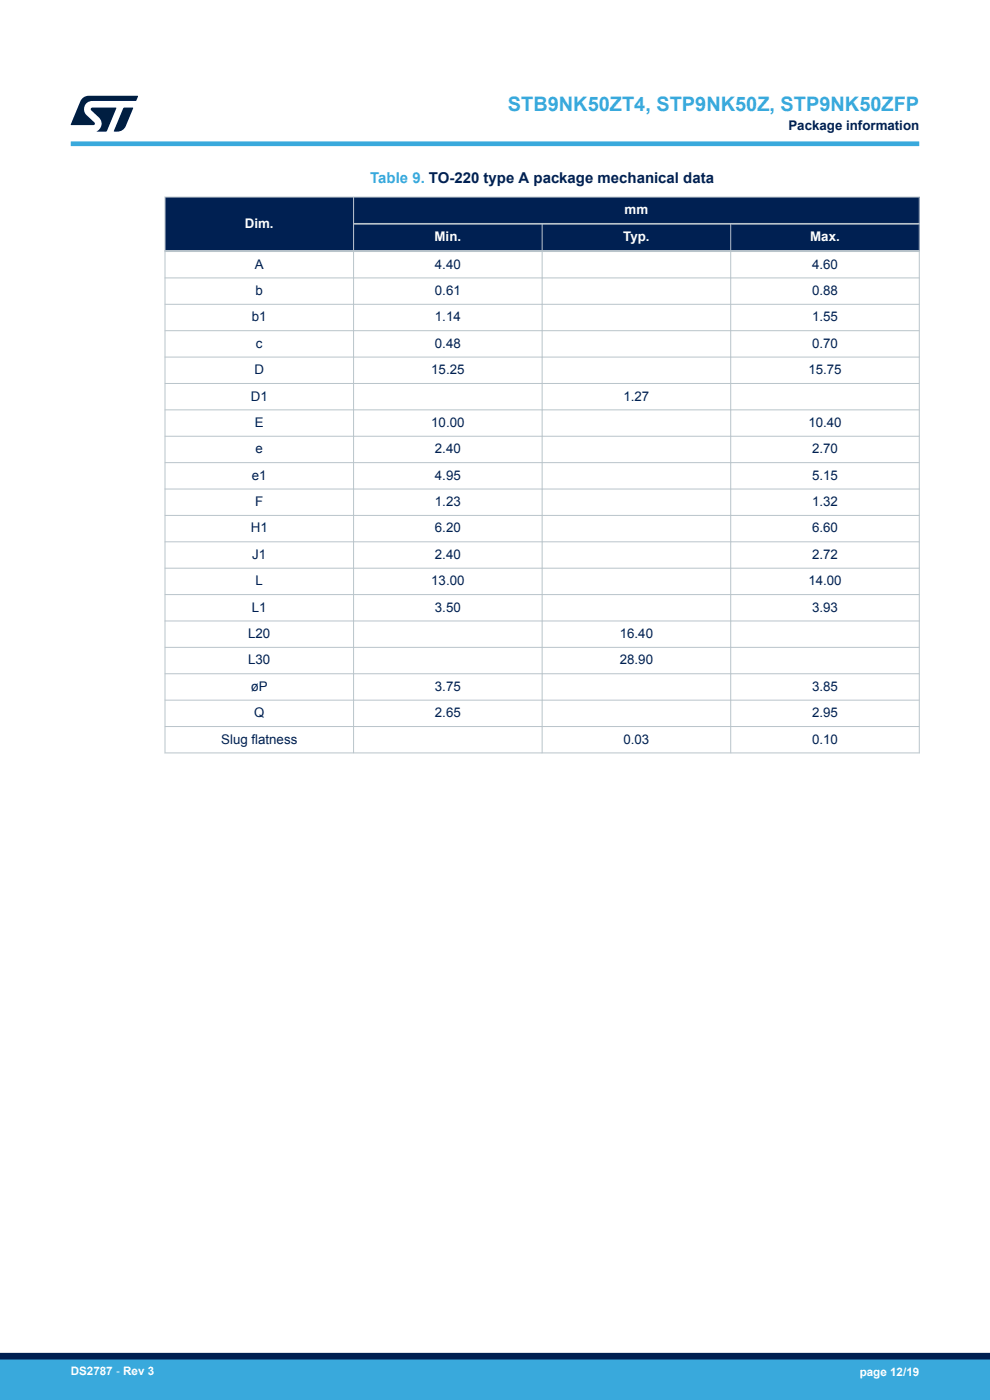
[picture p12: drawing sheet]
<svg xmlns="http://www.w3.org/2000/svg" width="210mm" height="297mm" viewBox="0 0 210 297" stroke-linecap="round" stroke-linejoin="round" font-family="sans-serif">
<defs><g id="words">
<text font-size="4.2" fill="#39a9dc" x="107.7" y="23.5">STB9NK50ZT4, STP9NK50Z, STP9NK50ZFP</text>
<text font-size="3.2" fill="#39a9dc" x="78.5" y="38.8">Table 9. TO-220 type A package mechanical data</text>
<g font-size="2.8" fill="#002052">
<text x="167.2" y="27.5">Package information</text>
<text x="54.1" y="57">A</text>
<text x="92.3" y="57">4.40</text>
<text x="172.3" y="57">4.60</text>
<text x="54.2" y="62.6">b</text>
<text x="92.3" y="62.6">0.61</text>
<text x="172.3" y="62.6">0.88</text>
<text x="53.4" y="68.2">b1</text>
<text x="92.3" y="68.2">1.14</text>
<text x="172.3" y="68.2">1.55</text>
<text x="54.3" y="73.8">c</text>
<text x="92.3" y="73.8">0.48</text>
<text x="172.3" y="73.8">0.70</text>
<text x="54" y="79.4">D</text>
<text x="91.5" y="79.4">15.25</text>
<text x="171.5" y="79.4">15.75</text>
<text x="53.2" y="85">D1</text>
<text x="132.3" y="85">1.27</text>
<text x="54.1" y="90.6">E</text>
<text x="91.5" y="90.6">10.00</text>
<text x="171.5" y="90.6">10.40</text>
<text x="53.4" y="101.8">e1</text>
<text x="54.2" y="96.2">e</text>
<text x="92.3" y="96.2">2.40</text>
<text x="92.3" y="101.8">4.95</text>
<text x="172.3" y="96.2">2.70</text>
<text x="172.3" y="101.8">5.15</text>
<text x="54.1" y="107.4">F</text>
<text x="92.3" y="107.4">1.23</text>
<text x="172.3" y="107.4">1.32</text>
<text x="53.2" y="113">H1</text>
<text x="92.3" y="113">6.20</text>
<text x="172.3" y="113">6.60</text>
<text x="53.5" y="118.6">J1</text>
<text x="92.3" y="118.6">2.40</text>
<text x="172.3" y="118.6">2.72</text>
<text x="54.2" y="124.2">L</text>
<text x="91.5" y="124.2">13.00</text>
<text x="171.5" y="124.2">14.00</text>
<text x="53.4" y="129.7">L1</text>
<text x="92.3" y="129.7">3.50</text>
<text x="172.3" y="129.7">3.93</text>
<text x="52.6" y="135.3">L20</text>
<text x="131.5" y="135.3">16.40</text>
<text x="52.6" y="140.9">L30</text>
<text x="131.5" y="140.9">28.90</text>
<text x="53.2" y="146.5">øP</text>
<text x="92.3" y="146.5">3.75</text>
<text x="172.3" y="146.5">3.85</text>
<text x="53.9" y="152.1">Q</text>
<text x="92.3" y="152.1">2.65</text>
<text x="172.3" y="152.1">2.95</text>
<text x="46.9" y="157.7">Slug flatness</text>
<text x="132.3" y="157.7">0.03</text>
<text x="172.3" y="157.7">0.10</text>
</g>
<g font-size="2.8" fill="#fff">
<text x="132.5" y="45.4">mm</text>
<text x="51.9" y="48.3">Dim.</text>
<text x="92.2" y="51.2">Min.</text>
<text x="132.2" y="51.2">Typ.</text>
<text x="171.9" y="51.2">Max.</text>
</g>
<g font-size="2.5" fill="#fff">
<text x="15" y="291.6">DS2787 - Rev 3</text>
<text x="182.4" y="291.9">page 12/19</text>
</g>
</g></defs>
<g fill="#002052">
<path d="M35 41.8h160v11.5h-160z" fill-rule="evenodd"/>
<path d="M35 41.8h160v5.7h-160z" fill-rule="evenodd"/>
<path d="M35.1 41.9h39.8v11.1h-39.8z" fill-rule="evenodd"/>
<path d="M75.1 47.7h39.8v5.3h-39.8z" fill-rule="evenodd"/>
<path d="M115.1 47.7h39.8v5.3h-39.8z" fill-rule="evenodd"/>
<path d="M155.1 47.7h39.8v5.3h-39.8z" fill-rule="evenodd"/>
</g>
<g fill="none" stroke="#b9c4ca" stroke-width=".21">
<path d="M34.9 41.8h160.2M34.9 59h160.2M35 41.7v118.1M75 41.7v118.1M115 47.5v112.3M155 47.5v112.3M195 41.7v118.1M34.9 64.6h160.2M34.9 70.2h160.2M34.9 75.8h160.2M34.9 81.4h160.2M34.9 86.9h160.2"/>
<path d="M34.9 92.5h160.2M34.9 98.1h160.2M34.9 103.7h160.2M34.9 109.3h160.2M34.9 114.9h160.2M34.9 120.5h160.2M34.9 126.1h160.2M34.9 131.7h160.2M34.9 137.3h160.2M34.9 142.9h160.2M34.9 148.5h160.2M34.9 154.1h160.2"/>
<path d="M34.9 159.7h160.2"/>
</g>
<path d="M75 47.5h120.1" fill="none" stroke="#b9c4ca" stroke-width=".35"/>
<path d="M34.9 53.3h160.2" fill="none" stroke="#b9c4ca" stroke-width=".42"/>
<path d="M15 30.5h180" fill="none" stroke="#39a9dc" stroke-width="1"/>
<g fill="#001e41">
<path d="M17.6 20.8l1.2-.5 10.5 .1-.5 1h-9.2a1.74 1.74 0 0 0-1.6 1 1.74 1.74 0 0 0 .3 2l1.7 1.6 .1 .2-.1 .3h-5l2.1-5z"/>
<path d="M26.2 22.9h2.1l-1.6 3.9a1.92 1.92 0 0 1-1.8 1.1h-.7l-.1-.1z"/>
<path d="M19.4 22.9l5.2-.1 .1 .1-2.1 5h-2.1a1.85 1.85 0 0 0 .5-2.9l-1.6-1.6-.2-.2z"/>
</g>
<g fill="#39a9dc">
<path d="M0 288.4h210v8.6h-210z" fill-rule="evenodd"/>
<path d="M-.1 288.4h210.2v4.4h-210.2z" fill-rule="evenodd"/>
</g>
<path d="M0 287.7h210" fill="none" stroke="#002052" stroke-width="1.4"/>
<use href="#words"/>
</svg>
